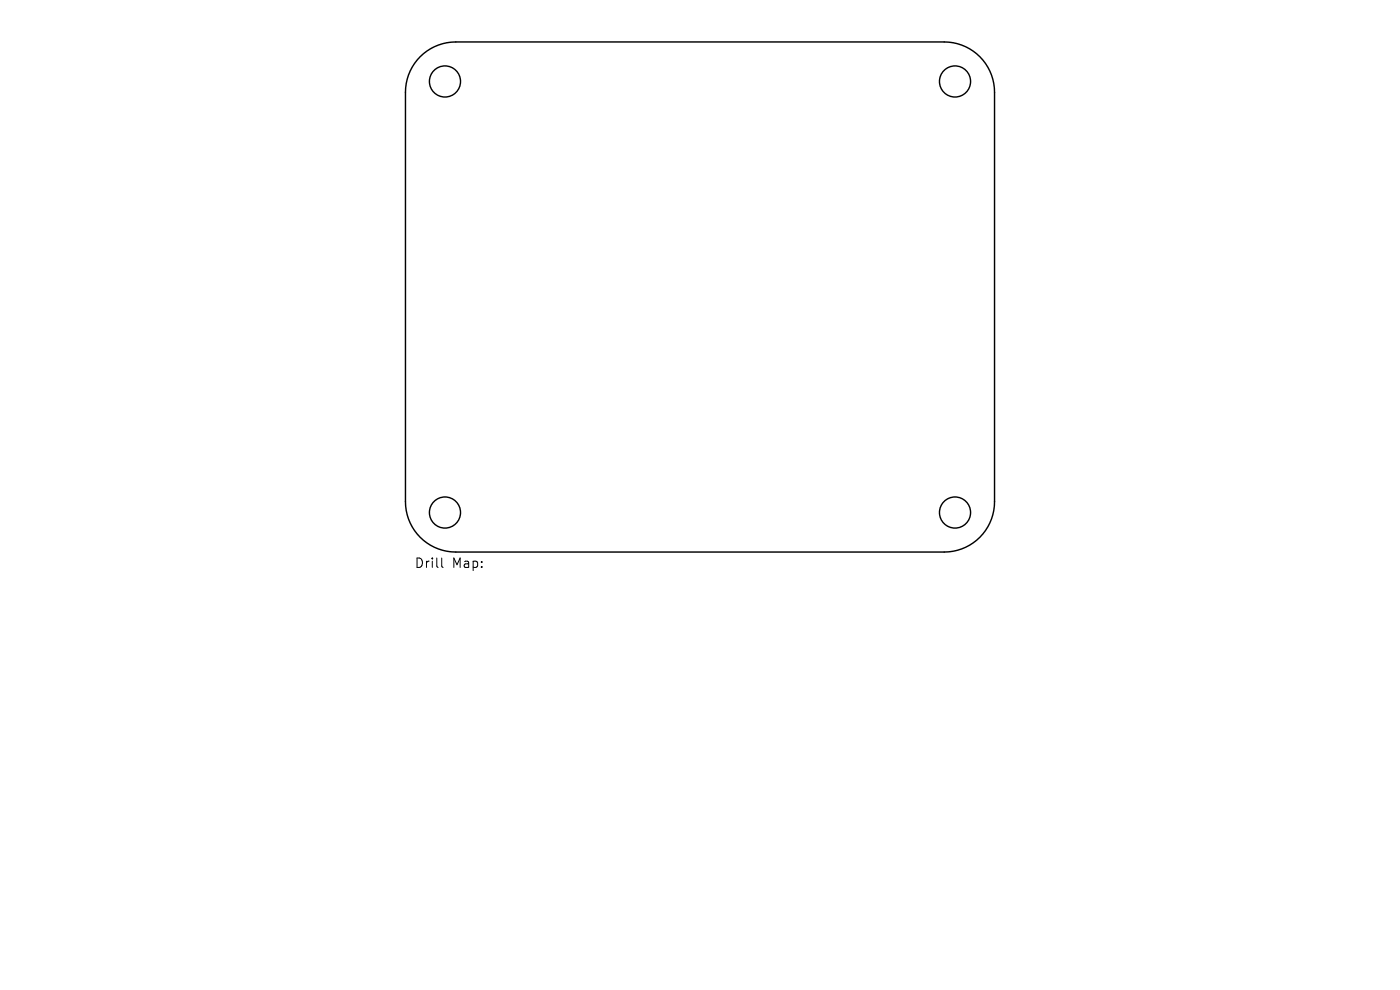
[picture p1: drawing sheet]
<svg xmlns="http://www.w3.org/2000/svg" width="297mm" height="210mm" viewBox="0 0 297 210" stroke-linecap="round" stroke-linejoin="round" font-family="sans-serif">
<defs><g id="words">
<g font-size="2.8">
<text x="87.9" y="120.8">Drill</text>
<text x="95.9" y="120.8">Map:</text>
</g>
</g></defs>
<g fill="none" stroke="#000" stroke-width=".3">
<path d="M89.1 12a10.7 10.7 0 0 1 7.6-3.1h103.6a10.7 10.7 0 0 1 10.7 10.7v86.8a10.7 10.7 0 0 1-10.7 10.7h-103.6a10.7 10.7 0 0 1-10.7-10.7v-86.8a10.7 10.7 0 0 1 3.1-7.6z"/>
<circle cx="94.4" cy="17.3" r="3.3"/>
<circle cx="202.6" cy="17.3" r="3.3"/>
<circle cx="94.4" cy="108.7" r="3.3"/>
<circle cx="202.6" cy="108.7" r="3.3"/>
</g>
<path d="M93.7 118.4v1.7l.3 .3" fill="none" stroke="#000" stroke-width=".21"/>
<use href="#words"/>
</svg>
